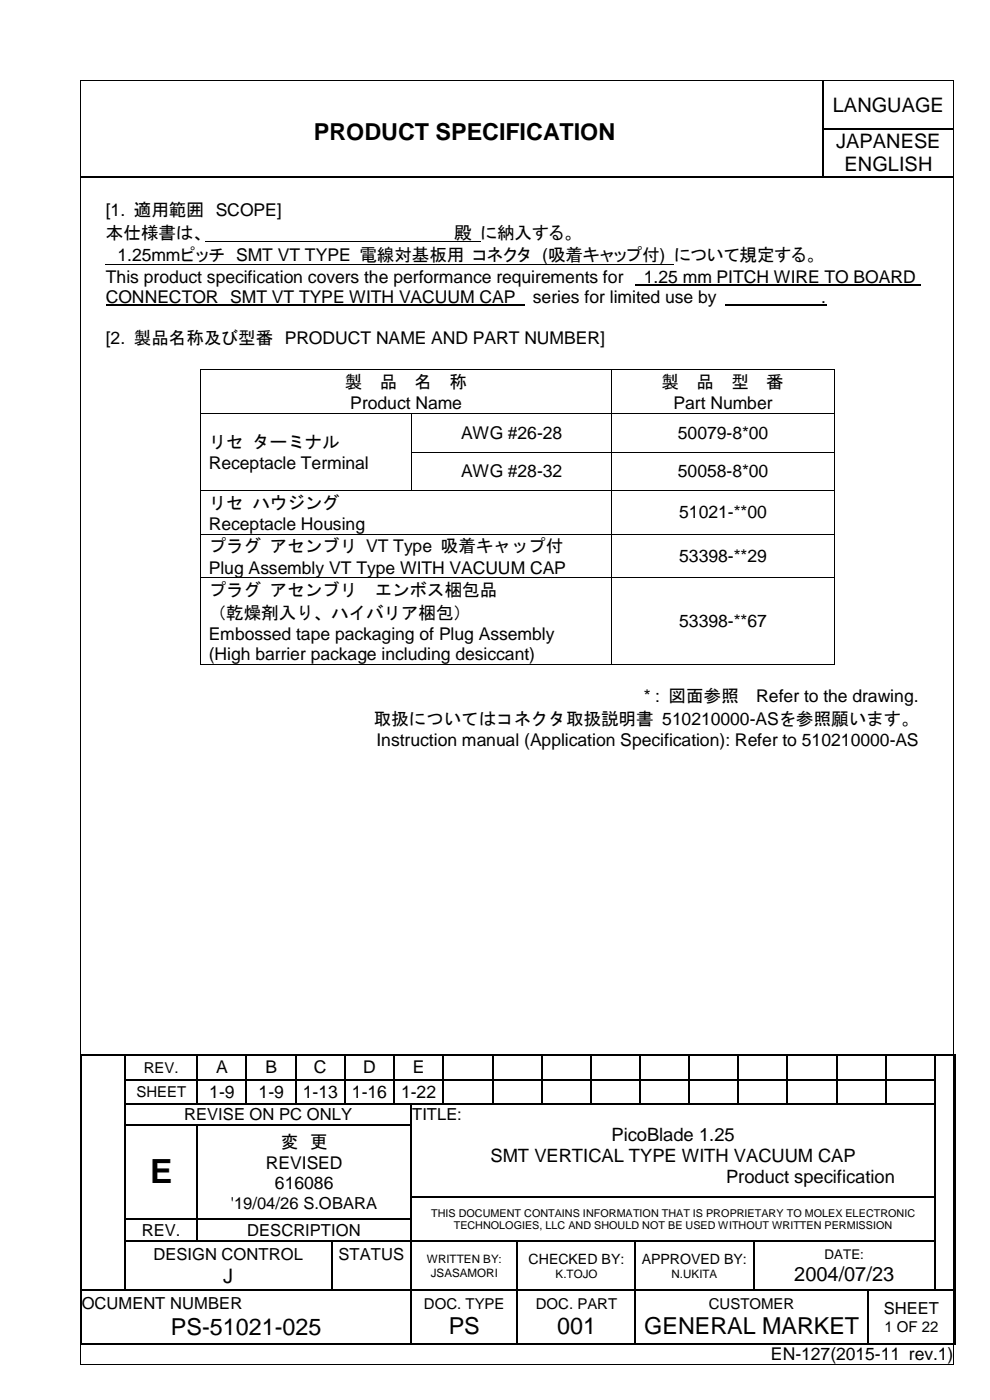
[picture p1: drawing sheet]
<svg xmlns="http://www.w3.org/2000/svg" width="210mm" height="297mm" viewBox="0 0 210 297" stroke-linecap="round" stroke-linejoin="round" font-family="sans-serif">
<defs><g id="words">
<text font-size="7.1" x="31.8" y="251.1">E</text>
<g font-size="5">
<text x="66.6" y="29.6">PRODUCT SPECIFICATION</text>
<text x="36.2" y="283.2">PS-51021-025</text>
<text x="95.1" y="283">PS</text>
<text x="118.1" y="283">001</text>
<text x="136.6" y="283">GENERAL MARKET</text>
</g>
<g font-size="4.2">
<text x="176.6" y="23.7">LANGUAGE</text>
<text x="177.3" y="31.5">JAPANESE</text>
<text x="179.1" y="36.3">ENGLISH</text>
<text x="47.3" y="272.1">J</text>
<text x="168.4" y="271.7">2004/07/23</text>
</g>
<g font-size="3.9">
<text x="129.6" y="242.1">PicoBlade 1.25</text>
<text x="104" y="246.5">SMT VERTICAL TYPE WITH VACUUM CAP</text>
<text x="154" y="251">Product specification</text>
</g>
<g font-size="3.7">
<text x="22.4" y="45.8">[1. 適用範囲 SCOPE]</text>
<text x="22.4" y="50.6">本仕様書は、</text>
<text x="96.3" y="50.6">殿 に納入する。</text>
<text x="22.4" y="60">This product specification covers the performance requirements for</text>
<text x="24.9" y="55.5">1.25mmピッチ SMT VT TYPE 電線対基板用 コネクタ (吸着キャップ付) について規定する。</text>
<text x="136.5" y="60">1.25 mm PITCH WIRE TO BOARD</text>
<text x="22.4" y="64.2">CONNECTOR SMT VT TYPE WITH VACUUM CAP</text>
<text x="113" y="64.2">series for limited use by</text>
<text x="174.1" y="64.2">.</text>
<text x="22.4" y="73">[2. 製品名称及び型番 PRODUCT NAME AND PART NUMBER]</text>
<text x="73.1" y="82.3">製</text>
<text x="80.5" y="82.3">品</text>
<text x="87.9" y="82.3">名</text>
<text x="95.3" y="82.3">称</text>
<text x="140.3" y="82.3">製</text>
<text x="147.7" y="82.3">品</text>
<text x="155.1" y="82.3">型</text>
<text x="162.5" y="82.3">番</text>
<text x="74.3" y="86.8">Product Name</text>
<text x="142.8" y="86.8">Part Number</text>
<text x="44.2" y="95.1">リセ ターミナル</text>
<text x="97.8" y="93.1">AWG #26-28</text>
<text x="143.7" y="93.1">50079-8*00</text>
<text x="44.2" y="99.6">Receptacle Terminal</text>
<text x="97.8" y="101.3">AWG #28-32</text>
<text x="143.7" y="101.3">50058-8*00</text>
<text x="44.2" y="107.9">リセ ハウジング</text>
<text x="44.2" y="112.4">Receptacle Housing</text>
<text x="144" y="110">51021-**00</text>
<text x="44.2" y="117.2">プラグ アセンブリ VT Type 吸着キャップ付</text>
<text x="144" y="119.3">53398-**29</text>
<text x="44.2" y="121.7">Plug Assembly VT Type WITH VACUUM CAP</text>
<text x="44.2" y="126.4">プラグ アセンブリ</text>
<text x="44.2" y="131.3">（乾燥剤入り、ハイバリア梱包）</text>
<text x="79.5" y="126.4">エンボス梱包品</text>
<text x="44.2" y="135.7">Embossed tape packaging of Plug Assembly</text>
<text x="144" y="133">53398-**67</text>
<text x="44.2" y="140">(High barrier package including desiccant)</text>
<text x="136.5" y="149">* : 図面参照</text>
<text x="160.3" y="149">Refer to the drawing.</text>
<text x="79.2" y="153.9">取扱についてはコネクタ取扱説明書 510210000-ASを参照願います。</text>
<text x="79.8" y="158.3">Instruction manual (Application Specification): Refer to 510210000-AS</text>
<text x="45.8" y="227.7">A</text>
<text x="56.3" y="227.7">B</text>
<text x="66.6" y="227.7">C</text>
<text x="77" y="227.7">D</text>
<text x="87.5" y="227.7">E</text>
<text x="44.4" y="232.9">1-9</text>
<text x="54.8" y="232.9">1-9</text>
<text x="64.2" y="232.9">1-13</text>
<text x="74.6" y="232.9">1-16</text>
<text x="85" y="232.9">1-22</text>
<text x="59.6" y="243.6">変 更</text>
<text x="56.4" y="248.1">REVISED</text>
<text x="58.3" y="252.3">616086</text>
<text x="163.4" y="288.6">EN-127(2015-11 rev.1)</text>
</g>
<g font-size="3.5">
<text x="39" y="237.7">REVISE ON PC ONLY</text>
<text x="87.4" y="237.7">TITLE:</text>
<text x="48.9" y="256.4">'19/04/26 S.OBARA</text>
<text x="30.1" y="262.2">REV.</text>
<text x="52.4" y="262.2">DESCRIPTION</text>
<text x="32.5" y="267.4">DESIGN CONTROL</text>
<text x="71.8" y="267.4">STATUS</text>
<text x="17.3" y="277.8">OCUMENT NUMBER</text>
<text x="187.4" y="278.8">SHEET</text>
</g>
<g font-size="3.2">
<text x="30.5" y="227.6">REV.</text>
<text x="28.9" y="232.8">SHEET</text>
<text x="89.9" y="277.7">DOC. TYPE</text>
<text x="113.6" y="277.7">DOC. PART</text>
<text x="150.3" y="277.7">CUSTOMER</text>
<text x="187.5" y="282.6">1 OF 22</text>
</g>
<g font-size="3">
<text x="112.1" y="268.2">CHECKED BY:</text>
<text x="136" y="268.2">APPROVED BY:</text>
</g>
<text font-size="2.8" x="174.8" y="267.1">DATE:</text>
<g font-size="2.5">
<text x="90.5" y="268">WRITTEN BY:</text>
<text x="91.3" y="270.8">JSASAMORI</text>
<text x="117.8" y="271.2">K.TOJO</text>
<text x="142.3" y="271.2">N.UKITA</text>
</g>
<g font-size="2.3">
<text x="91.4" y="258.1">THIS DOCUMENT CONTAINS INFORMATION THAT IS PROPRIETARY TO MOLEX ELECTRONIC</text>
<text x="96.2" y="260.8">TECHNOLOGIES, LLC AND SHOULD NOT BE USED WITHOUT WRITTEN PERMISSION</text>
</g>
</g></defs>
<g fill="none" stroke="#000" stroke-width=".25">
<path d="M174.6 17.1v10.2M17.2 37.5h157.2M174.6 27.5v9.9M174.7 27.4h27.4M174.7 37.5h27.4M22.4 64.7h88.8M134.7 60.5h60.5M153.7 64.7h21.5M17.2 224v4.9M17.2 229.2v4.9M17.2 234.4v4.1M17.2 238.7v4.8"/>
<path d="M17.3 223.9h9.2M26.6 224v4.9M26.6 229.2v4.9M26.6 234.4v4.1M26.6 238.7v4.8M26.7 223.9h15M26.7 229.1h15M26.7 234.3h15M26.7 238.6h15M41.8 224v4.9M41.8 229.2v4.9M41.8 238.7v4.8"/>
<path d="M42 223.9h10.1M42 229.1h10.1M42 234.3h10.1M42 238.6h45.1M52.2 224v4.9M52.2 229.2v4.9M52.4 223.9h10.2M52.4 229.1h10.2M52.4 234.3h10.2M62.7 224v4.9M62.7 229.2v4.9M62.8 223.9h10.2"/>
<path d="M62.8 229.1h10.2M62.8 234.3h10.2M73.1 224v4.9M73.1 229.2v4.9M73.3 223.9h10.1M73.3 229.1h10.1M73.3 234.3h10.1M83.5 224v4.9M83.5 229.2v4.9M83.7 223.9h10.1M83.7 229.1h10.1M83.7 234.3h3.4"/>
<path d="M87.2 234.4v4.1M87.2 238.7v4.8M87.4 234.3h6.4M94 224v4.9M94 229.2v4.9M94.1 223.9h10.2M94.1 229.1h10.2M94.1 234.3h10.2M104.4 224v4.9M104.4 229.2v4.9M104.5 223.9h10.2M104.5 229.1h10.2"/>
<path d="M104.5 234.3h10.2M114.8 224v4.9M114.8 229.2v4.9M115 223.9h10.1M115 229.1h10.1M115 234.3h10.1M125.2 224v4.9M125.2 229.2v4.9M125.4 223.9h10.1M125.4 229.1h10.1M125.4 234.3h10.1M135.7 224v4.9"/>
<path d="M135.7 229.2v4.9M135.8 223.9h10.2M135.8 229.1h10.2M135.8 234.3h10.2M146.1 224v4.9M146.1 229.2v4.9M146.3 223.9h10.1M146.3 229.1h10.1M146.3 234.3h10.1M156.5 224v4.9M156.5 229.2v4.9M156.7 223.9h10.1"/>
<path d="M156.7 229.1h10.1M156.7 234.3h10.1M167 224v4.9M167 229.2v4.9M167.1 223.9h10.1M167.1 229.1h10.1M167.1 234.3h10.1M177.4 224v4.9M177.4 229.2v4.9M177.5 223.9h10.2M177.5 229.1h10.2M177.5 234.3h10.2"/>
<path d="M187.8 224v4.9M187.8 229.2v4.9M188 223.9h10.1M188 229.1h10.1M188 234.3h10.1M198.2 224v4.9M198.2 229.2v4.9M198.2 234.4v4.1M198.2 238.7v4.8M198.4 223.9h3.9M202.4 224v4.9M202.4 229.2v4.9"/>
<path d="M202.4 234.4v4.1M202.4 238.7v4.8M17.2 243.8v4.9M17.2 249v4.8M17.2 254.1v4.3M17.2 258.6v4.6M26.6 243.8v4.9M26.6 249v4.8M26.6 254.1v4.3M26.6 258.6v4.6M26.7 258.5h15M41.8 243.8v4.9"/>
<path d="M41.8 249v4.8M41.8 254.1v4.3M41.8 258.6v4.6M42 258.5h45.1M87.2 243.8v4.9M87.2 249v4.8M87.2 254.1v4.3M87.2 258.6v4.6M87.4 254h110.7M198.2 243.8v4.9M198.2 249v4.8M198.2 254.1v4.3"/>
<path d="M198.2 258.6v4.6M202.4 243.8v4.9M202.4 249v4.8M202.4 254.1v4.3M202.4 258.6v4.6M17.2 263.5v5.1M17.2 268.8v4.8M17.2 273.9v11M17.3 273.8h9.2M26.6 263.5v5.1M26.6 268.8v4.8M26.7 263.3h15"/>
<path d="M26.7 273.8h43.5M42 263.3h28.2M70.3 263.5v5.1M70.3 268.8v4.8M70.4 263.3h16.7M70.4 273.8h16.7M87.2 263.5v5.1M87.2 268.8v4.8M87.2 273.9v11M87.4 263.3h22.2M87.4 273.8h22.2M109.7 263.5v5.1"/>
<path d="M109.7 268.8v4.8M109.7 273.9v11M109.8 263.3h24.8M109.8 273.8h24.8M134.7 263.5v5.1M134.7 268.8v4.8M134.7 273.9v11M134.9 263.3h24.7M134.9 273.8h24.7M159.8 263.5v5.1M159.8 268.8v4.8M159.9 263.3h38.2"/>
<path d="M159.9 273.8h24M184 273.9v11M184.1 273.8h14M198.2 263.5v5.1M198.2 268.8v4.8M198.4 273.8h3.9M202.4 263.5v5.1M202.4 268.8v4.8M202.4 273.9v11M17.3 285.1h69.8M87.4 285.1h22.2M109.8 285.1h24.8"/>
<path d="M134.9 285.1h49M184.1 285.1h18.2"/>
</g>
<g fill="#000">
<path d="M17 16.9h.2v.2h-.2z" fill-rule="evenodd"/>
<path d="M17 16.9h.2v.2h-.2z" fill-rule="evenodd"/>
<path d="M202.1 16.9h.2v.2h-.2z" fill-rule="evenodd"/>
<path d="M202.1 16.9h.2v.2h-.2z" fill-rule="evenodd"/>
<path d="M174.4 27.3h.3v.2h-.3z" fill-rule="evenodd"/>
<path d="M174.4 37.4h.3v.2h-.3z" fill-rule="evenodd"/>
<path d="M42.4 78.4h.2v.2h-.2z" fill-rule="evenodd"/>
<path d="M42.4 78.4h.2v.2h-.2z" fill-rule="evenodd"/>
<path d="M129.6 78.4h.2v.2h-.2z" fill-rule="evenodd"/>
<path d="M176.7 78.4h.2v.2h-.2z" fill-rule="evenodd"/>
<path d="M176.7 78.4h.2v.2h-.2z" fill-rule="evenodd"/>
<path d="M42.4 87.6h.2v.2h-.2z" fill-rule="evenodd"/>
<path d="M42.4 95.9h.2v.1h-.2z" fill-rule="evenodd"/>
<path d="M87.1 87.6h.2v.2h-.2z" fill-rule="evenodd"/>
<path d="M87.1 95.9h.2v.1h-.2z" fill-rule="evenodd"/>
<path d="M129.6 87.6h.2v.2h-.2z" fill-rule="evenodd"/>
<path d="M129.6 95.9h.2v.1h-.2z" fill-rule="evenodd"/>
<path d="M176.7 87.6h.2v.2h-.2z" fill-rule="evenodd"/>
<path d="M176.7 95.9h.2v.1h-.2z" fill-rule="evenodd"/>
<path d="M42.4 104h.2v.2h-.2z" fill-rule="evenodd"/>
<path d="M42.4 113.3h.2v.2h-.2z" fill-rule="evenodd"/>
<path d="M87.1 104h.2v.2h-.2z" fill-rule="evenodd"/>
<path d="M129.6 104h.2v.2h-.2z" fill-rule="evenodd"/>
<path d="M129.6 113.3h.2v.2h-.2z" fill-rule="evenodd"/>
<path d="M176.7 104h.2v.2h-.2z" fill-rule="evenodd"/>
<path d="M176.7 113.3h.2v.2h-.2z" fill-rule="evenodd"/>
<path d="M42.4 122.5h.2v.2h-.2z" fill-rule="evenodd"/>
<path d="M129.6 122.5h.2v.2h-.2z" fill-rule="evenodd"/>
<path d="M176.7 122.5h.2v.2h-.2z" fill-rule="evenodd"/>
<path d="M42.4 140.9h.2v.1h-.2z" fill-rule="evenodd"/>
<path d="M42.4 140.9h.2v.1h-.2z" fill-rule="evenodd"/>
<path d="M129.6 140.9h.2v.1h-.2z" fill-rule="evenodd"/>
<path d="M176.7 140.9h.2v.1h-.2z" fill-rule="evenodd"/>
<path d="M176.7 140.9h.2v.1h-.2z" fill-rule="evenodd"/>
<path d="M17.1 223.7h.2v.3h-.2z" fill-rule="evenodd"/>
<path d="M17.1 223.7h.2v.3h-.2z" fill-rule="evenodd"/>
<path d="M17.1 228.9h.2v.3h-.2z" fill-rule="evenodd"/>
<path d="M17.1 234.1h.2v.3h-.2z" fill-rule="evenodd"/>
<path d="M17.1 238.5h.2v.2h-.2z" fill-rule="evenodd"/>
<path d="M26.5 223.7h.2v.3h-.2z" fill-rule="evenodd"/>
<path d="M26.5 228.9h.2v.3h-.2z" fill-rule="evenodd"/>
<path d="M26.5 234.1h.2v.3h-.2z" fill-rule="evenodd"/>
<path d="M26.5 238.5h.2v.2h-.2z" fill-rule="evenodd"/>
<path d="M41.7 223.7h.3v.3h-.3z" fill-rule="evenodd"/>
<path d="M41.7 228.9h.3v.3h-.3z" fill-rule="evenodd"/>
<path d="M41.7 234.1h.3v.3h-.3z" fill-rule="evenodd"/>
<path d="M41.7 238.5h.3v.2h-.3z" fill-rule="evenodd"/>
<path d="M52.1 223.7h.3v.3h-.3z" fill-rule="evenodd"/>
<path d="M52.1 228.9h.3v.3h-.3z" fill-rule="evenodd"/>
<path d="M52.1 234.1h.3v.3h-.3z" fill-rule="evenodd"/>
<path d="M62.6 223.7h.2v.3h-.2z" fill-rule="evenodd"/>
<path d="M62.6 228.9h.2v.3h-.2z" fill-rule="evenodd"/>
<path d="M62.6 234.1h.2v.3h-.2z" fill-rule="evenodd"/>
<path d="M73 223.7h.3v.3h-.3z" fill-rule="evenodd"/>
<path d="M73 228.9h.3v.3h-.3z" fill-rule="evenodd"/>
<path d="M73 234.1h.3v.3h-.3z" fill-rule="evenodd"/>
<path d="M83.4 223.7h.3v.3h-.3z" fill-rule="evenodd"/>
<path d="M83.4 228.9h.3v.3h-.3z" fill-rule="evenodd"/>
<path d="M83.4 234.1h.3v.3h-.3z" fill-rule="evenodd"/>
<path d="M87.1 234.1h.3v.3h-.3z" fill-rule="evenodd"/>
<path d="M87.1 238.5h.3v.2h-.3z" fill-rule="evenodd"/>
<path d="M93.8 223.7h.3v.3h-.3z" fill-rule="evenodd"/>
<path d="M93.8 228.9h.3v.3h-.3z" fill-rule="evenodd"/>
<path d="M93.8 234.1h.3v.3h-.3z" fill-rule="evenodd"/>
<path d="M104.3 223.7h.2v.3h-.2z" fill-rule="evenodd"/>
<path d="M104.3 228.9h.2v.3h-.2z" fill-rule="evenodd"/>
<path d="M104.3 234.1h.2v.3h-.2z" fill-rule="evenodd"/>
<path d="M114.7 223.7h.3v.3h-.3z" fill-rule="evenodd"/>
<path d="M114.7 228.9h.3v.3h-.3z" fill-rule="evenodd"/>
<path d="M114.7 234.1h.3v.3h-.3z" fill-rule="evenodd"/>
<path d="M125.1 223.7h.3v.3h-.3z" fill-rule="evenodd"/>
<path d="M125.1 228.9h.3v.3h-.3z" fill-rule="evenodd"/>
<path d="M125.1 234.1h.3v.3h-.3z" fill-rule="evenodd"/>
<path d="M135.5 223.7h.3v.3h-.3z" fill-rule="evenodd"/>
<path d="M135.5 228.9h.3v.3h-.3z" fill-rule="evenodd"/>
<path d="M135.5 234.1h.3v.3h-.3z" fill-rule="evenodd"/>
<path d="M146 223.7h.3v.3h-.3z" fill-rule="evenodd"/>
<path d="M146 228.9h.3v.3h-.3z" fill-rule="evenodd"/>
<path d="M146 234.1h.3v.3h-.3z" fill-rule="evenodd"/>
<path d="M156.4 223.7h.3v.3h-.3z" fill-rule="evenodd"/>
<path d="M156.4 228.9h.3v.3h-.3z" fill-rule="evenodd"/>
<path d="M156.4 234.1h.3v.3h-.3z" fill-rule="evenodd"/>
<path d="M166.8 223.7h.3v.3h-.3z" fill-rule="evenodd"/>
<path d="M166.8 228.9h.3v.3h-.3z" fill-rule="evenodd"/>
<path d="M166.8 234.1h.3v.3h-.3z" fill-rule="evenodd"/>
<path d="M177.2 223.7h.3v.3h-.3z" fill-rule="evenodd"/>
<path d="M177.2 228.9h.3v.3h-.3z" fill-rule="evenodd"/>
<path d="M177.2 234.1h.3v.3h-.3z" fill-rule="evenodd"/>
<path d="M187.7 223.7h.3v.3h-.3z" fill-rule="evenodd"/>
<path d="M187.7 228.9h.3v.3h-.3z" fill-rule="evenodd"/>
<path d="M187.7 234.1h.3v.3h-.3z" fill-rule="evenodd"/>
<path d="M198.1 223.7h.3v.3h-.3z" fill-rule="evenodd"/>
<path d="M198.1 228.9h.3v.3h-.3z" fill-rule="evenodd"/>
<path d="M198.1 234.1h.3v.3h-.3z" fill-rule="evenodd"/>
<path d="M198.1 238.5h.3v.2h-.3z" fill-rule="evenodd"/>
<path d="M202.3 223.7h.3v.3h-.3z" fill-rule="evenodd"/>
<path d="M202.3 223.7h.3v.3h-.3z" fill-rule="evenodd"/>
<path d="M202.3 228.9h.3v.3h-.3z" fill-rule="evenodd"/>
<path d="M202.3 234.1h.3v.3h-.3z" fill-rule="evenodd"/>
<path d="M202.3 238.5h.3v.2h-.3z" fill-rule="evenodd"/>
<path d="M17.1 243.5h.2v.3h-.2z" fill-rule="evenodd"/>
<path d="M17.1 248.7h.2v.3h-.2z" fill-rule="evenodd"/>
<path d="M17.1 253.8h.2v.3h-.2z" fill-rule="evenodd"/>
<path d="M17.1 258.4h.2v.2h-.2z" fill-rule="evenodd"/>
<path d="M26.5 243.5h.2v.3h-.2z" fill-rule="evenodd"/>
<path d="M26.5 248.7h.2v.3h-.2z" fill-rule="evenodd"/>
<path d="M26.5 253.8h.2v.3h-.2z" fill-rule="evenodd"/>
<path d="M26.5 258.4h.2v.2h-.2z" fill-rule="evenodd"/>
<path d="M41.7 243.5h.3v.3h-.3z" fill-rule="evenodd"/>
<path d="M41.7 248.7h.3v.3h-.3z" fill-rule="evenodd"/>
<path d="M41.7 253.8h.3v.3h-.3z" fill-rule="evenodd"/>
<path d="M41.7 258.4h.3v.2h-.3z" fill-rule="evenodd"/>
<path d="M87.1 243.5h.3v.3h-.3z" fill-rule="evenodd"/>
<path d="M87.1 248.7h.3v.3h-.3z" fill-rule="evenodd"/>
<path d="M87.1 253.8h.3v.3h-.3z" fill-rule="evenodd"/>
<path d="M87.1 258.4h.3v.2h-.3z" fill-rule="evenodd"/>
<path d="M198.1 243.5h.3v.3h-.3z" fill-rule="evenodd"/>
<path d="M198.1 248.7h.3v.3h-.3z" fill-rule="evenodd"/>
<path d="M198.1 253.8h.3v.3h-.3z" fill-rule="evenodd"/>
<path d="M198.1 258.4h.3v.2h-.3z" fill-rule="evenodd"/>
<path d="M202.3 243.5h.3v.3h-.3z" fill-rule="evenodd"/>
<path d="M202.3 248.7h.3v.3h-.3z" fill-rule="evenodd"/>
<path d="M202.3 253.8h.3v.3h-.3z" fill-rule="evenodd"/>
<path d="M202.3 258.4h.3v.2h-.3z" fill-rule="evenodd"/>
<path d="M17.1 263.2h.2v.3h-.2z" fill-rule="evenodd"/>
<path d="M17.1 268.6h.2v.2h-.2z" fill-rule="evenodd"/>
<path d="M17.1 273.6h.2v.3h-.2z" fill-rule="evenodd"/>
<path d="M26.5 263.2h.2v.3h-.2z" fill-rule="evenodd"/>
<path d="M26.5 268.6h.2v.2h-.2z" fill-rule="evenodd"/>
<path d="M26.5 273.6h.2v.3h-.2z" fill-rule="evenodd"/>
<path d="M41.7 263.2h.3v.3h-.3z" fill-rule="evenodd"/>
<path d="M70.2 263.2h.2v.3h-.2z" fill-rule="evenodd"/>
<path d="M70.2 268.6h.2v.2h-.2z" fill-rule="evenodd"/>
<path d="M70.2 273.6h.2v.3h-.2z" fill-rule="evenodd"/>
<path d="M87.1 263.2h.3v.3h-.3z" fill-rule="evenodd"/>
<path d="M87.1 268.6h.3v.2h-.3z" fill-rule="evenodd"/>
<path d="M87.1 273.6h.3v.3h-.3z" fill-rule="evenodd"/>
<path d="M109.6 263.2h.2v.3h-.2z" fill-rule="evenodd"/>
<path d="M109.6 268.6h.2v.2h-.2z" fill-rule="evenodd"/>
<path d="M109.6 273.6h.2v.3h-.2z" fill-rule="evenodd"/>
<path d="M134.6 263.2h.3v.3h-.3z" fill-rule="evenodd"/>
<path d="M134.6 268.6h.3v.2h-.3z" fill-rule="evenodd"/>
<path d="M134.6 273.6h.3v.3h-.3z" fill-rule="evenodd"/>
<path d="M159.6 263.2h.3v.3h-.3z" fill-rule="evenodd"/>
<path d="M159.6 268.6h.3v.2h-.3z" fill-rule="evenodd"/>
<path d="M159.6 273.6h.3v.3h-.3z" fill-rule="evenodd"/>
<path d="M183.9 273.6h.2v.3h-.2z" fill-rule="evenodd"/>
<path d="M198.1 263.2h.3v.3h-.3z" fill-rule="evenodd"/>
<path d="M198.1 268.6h.3v.2h-.3z" fill-rule="evenodd"/>
<path d="M198.1 273.6h.3v.3h-.3z" fill-rule="evenodd"/>
<path d="M202.3 263.2h.3v.3h-.3z" fill-rule="evenodd"/>
<path d="M202.3 268.6h.3v.2h-.3z" fill-rule="evenodd"/>
<path d="M202.3 273.6h.3v.3h-.3z" fill-rule="evenodd"/>
<path d="M17 289.4h.2v.2h-.2z" fill-rule="evenodd"/>
<path d="M17 289.4h.2v.2h-.2z" fill-rule="evenodd"/>
<path d="M17.1 284.9h.2v.3h-.2z" fill-rule="evenodd"/>
<path d="M17.1 284.9h.2v.3h-.2z" fill-rule="evenodd"/>
<path d="M87.1 284.9h.3v.3h-.3z" fill-rule="evenodd"/>
<path d="M109.6 284.9h.2v.3h-.2z" fill-rule="evenodd"/>
<path d="M134.6 284.9h.3v.3h-.3z" fill-rule="evenodd"/>
<path d="M183.9 284.9h.2v.3h-.2z" fill-rule="evenodd"/>
<path d="M202.1 289.4h.2v.2h-.2z" fill-rule="evenodd"/>
<path d="M202.1 289.4h.2v.2h-.2z" fill-rule="evenodd"/>
<path d="M202.3 284.9h.3v.3h-.3z" fill-rule="evenodd"/>
<path d="M202.3 284.9h.3v.3h-.3z" fill-rule="evenodd"/>
</g>
<g fill="none" stroke="#000" stroke-width=".21">
<path d="M17.1 17.1v272.3M17.2 17h184.9M202.2 17.1v272.3M22.4 56h120.5M43.5 51.3h58.4M42.5 78.6v9M42.6 78.5h87M129.7 78.6v9M129.8 78.5h46.9M176.8 78.6v9M42.5 87.8v8.1M42.5 96v8"/>
<path d="M42.6 87.7h44.5M87.2 87.8v8.1M87.2 96v8M87.3 87.7h42.3M87.3 95.9h42.3M129.7 87.8v8.1M129.7 96v8M129.8 87.7h46.9M129.8 95.9h46.9M176.8 87.8v8.1M176.8 96v8M42.5 104.2v9.1"/>
<path d="M42.5 113.5v9M42.6 104.1h44.5M42.6 113.4h87M87.3 104.1h42.3M129.7 104.2v9.1M129.7 113.5v9M129.8 104.1h46.9M129.8 113.4h46.9M176.8 104.2v9.1M176.8 113.5v9M42.5 122.7v18.2M42.6 122.6h87"/>
<path d="M129.7 122.7v18.2M129.8 122.6h46.9M176.8 122.7v18.2M42.6 140.9h87M129.8 140.9h46.9M17.2 289.5h184.9"/>
</g>
<use href="#words"/>
</svg>
